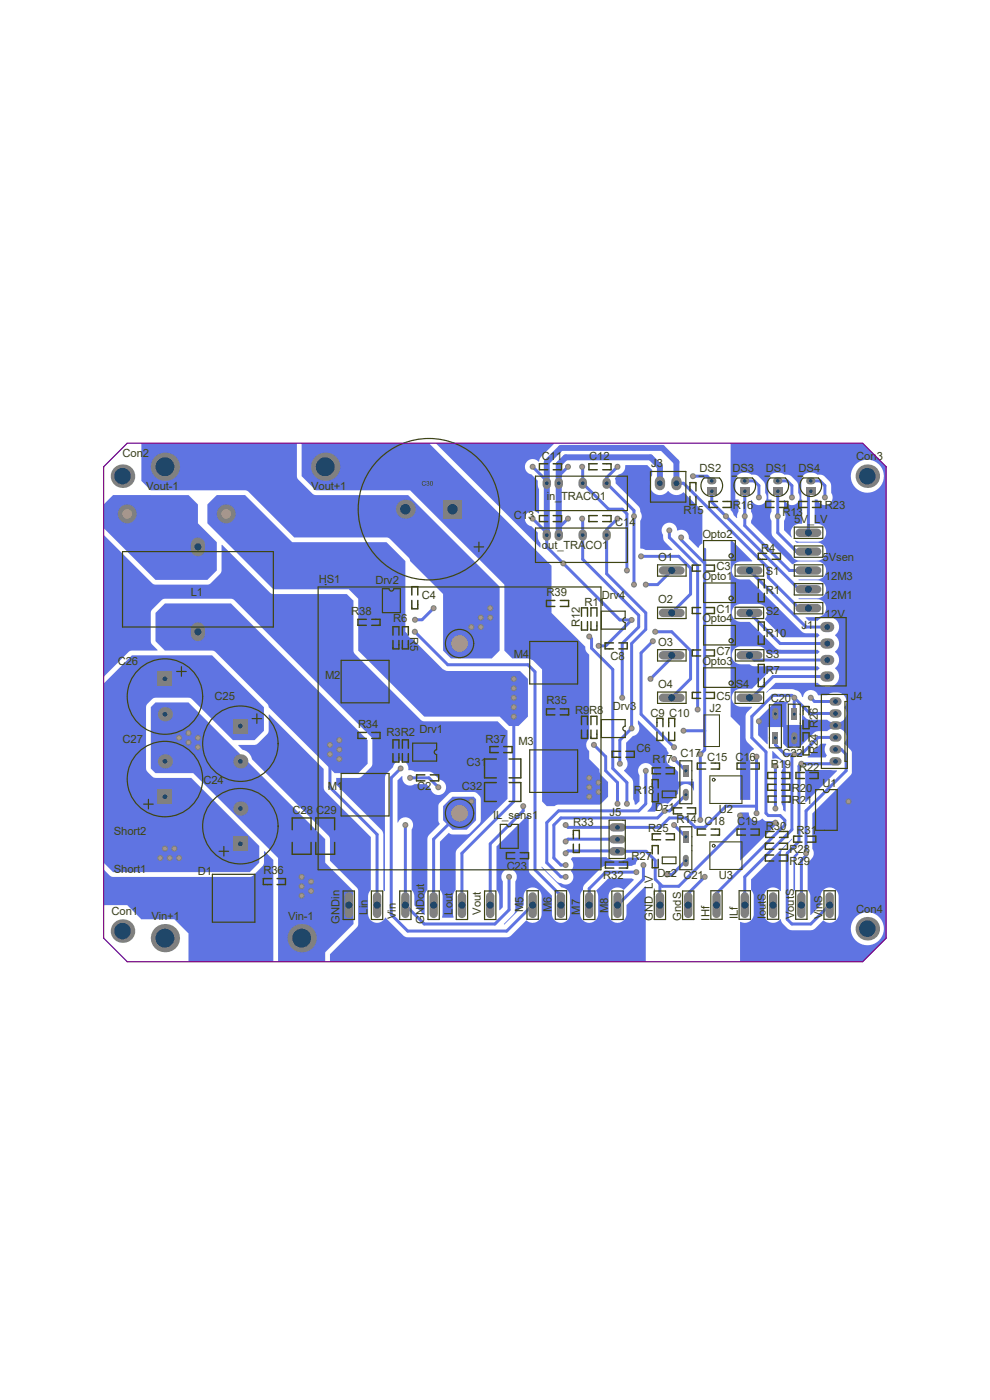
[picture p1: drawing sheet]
<svg xmlns="http://www.w3.org/2000/svg" width="210mm" height="297mm" viewBox="0 0 210 297" stroke-linecap="round" stroke-linejoin="round" font-family="sans-serif">
<defs><g id="words">
<g font-size="2.4" fill="#3f4511">
<text x="26" y="97">Con2</text>
<text x="115" y="97.5">C11</text>
<text x="125" y="97.5">C12</text>
<text x="138.1" y="99.1">J3</text>
<text x="148.4" y="100.1">DS2</text>
<text x="155.4" y="100.1">DS3</text>
<text x="162.4" y="100.1">DS1</text>
<text x="169.4" y="100.1">DS4</text>
<text x="181.7" y="97.7">Con3</text>
<text x="31" y="104">Vout-1</text>
<text x="66" y="104">Vout+1</text>
<text x="116" y="106">in_TRACO1</text>
<text x="109" y="110">C13</text>
<text x="130.5" y="111.5">C14</text>
<text x="145" y="109">R15</text>
<text x="155.5" y="108">R16</text>
<text x="166" y="109.5">R13</text>
<text x="168.5" y="111">5V_LV</text>
<text x="175" y="108">R23</text>
<text x="115" y="116.5">out_TRACO1</text>
<text x="139.6" y="118.9">O1</text>
<text x="149" y="114">Opto2</text>
<text x="161.5" y="117">R4</text>
<text x="174.5" y="119">5Vsen</text>
<text x="67.6" y="123.7">HS1</text>
<text x="79.6" y="124">Drv2</text>
<text x="149" y="123">Opto1</text>
<text x="152" y="121">C3</text>
<text x="162.5" y="122">S1</text>
<text x="175" y="123">12M3</text>
<text x="40.5" y="126.5">L1</text>
<text x="74.5" y="130.5">R38</text>
<text x="83.4" y="132">R6</text>
<text x="89.5" y="127">C4</text>
<text x="116" y="126.4">R39</text>
<text x="124" y="128.5">R11</text>
<text x="127.7" y="127.1">Drv4</text>
<text x="139.6" y="127.9">O2</text>
<text x="152" y="130">C1</text>
<text x="162.5" y="126">R1</text>
<text x="162.5" y="130.5">S2</text>
<text x="175" y="127">12M1</text>
<text x="175" y="131">12V</text>
<text x="87" y="135" transform="rotate(90 87 135)">R5</text>
<text x="123" y="133" transform="rotate(-90 123 133)">R12</text>
<text x="139.6" y="136.9">O3</text>
<text x="149" y="132">Opto4</text>
<text x="162.5" y="135">R10</text>
<text x="170" y="133.5">J1</text>
<text x="25" y="141">C26</text>
<text x="109" y="139.5">M4</text>
<text x="129.5" y="140">C8</text>
<text x="149" y="141.1">Opto3</text>
<text x="152" y="139">C7</text>
<text x="162.5" y="143">R7</text>
<text x="162.5" y="139.5">S3</text>
<text x="45.5" y="148.5">C25</text>
<text x="69" y="144">M2</text>
<text x="116" y="149.4">R35</text>
<text x="139.6" y="145.9">O4</text>
<text x="152" y="148.5">C5</text>
<text x="156.1" y="145.9">S4</text>
<text x="163.5" y="149">C20</text>
<text x="180.5" y="148.5">J4</text>
<text x="75.9" y="154.4">R34</text>
<text x="122" y="151.5">R9</text>
<text x="125" y="151.5">R8</text>
<text x="130" y="150.5">Drv3</text>
<text x="138" y="152">C9 C10</text>
<text x="150.5" y="151">J2</text>
<text x="26" y="157.5">C27</text>
<text x="82" y="156">R3R2 Drv1</text>
<text x="103" y="157.5">R37</text>
<text x="110" y="158">M3</text>
<text x="135" y="159.5">C6</text>
<text x="138.4" y="161.9">R17</text>
<text x="144.4" y="160.5">C17</text>
<text x="150" y="161.5">C15</text>
<text x="156" y="161.5">C16</text>
<text x="166" y="160.5">C22</text>
<text x="173.5" y="160" transform="rotate(-90 173.5 160)">R24 R26</text>
<text x="43.1" y="166.4">C24</text>
<text x="69.5" y="167.5">M1</text>
<text x="88.5" y="167.5">C2</text>
<text x="98" y="167.5">C32</text>
<text x="99" y="162.5">C31</text>
<text x="163.5" y="163">R19</text>
<text x="169.5" y="163.5">R22</text>
<text x="174.5" y="167">U1</text>
<text x="62.1" y="172.6">C28 C29</text>
<text x="104.6" y="173.7">IL_sens1</text>
<text x="129.3" y="173.1">J5</text>
<text x="134.5" y="168.5">R18</text>
<text x="139" y="172">Dz1</text>
<text x="152.5" y="172.5">U2</text>
<text x="168" y="168">R20</text>
<text x="168" y="170.5">R21</text>
<text x="24.1" y="177.2">Short2</text>
<text x="121.6" y="175.2">R33</text>
<text x="137.5" y="176.5">R25</text>
<text x="143.5" y="174.5">R14 C18</text>
<text x="156.4" y="174.9">C19</text>
<text x="162.5" y="176">R30</text>
<text x="169" y="177">R31</text>
<text x="24.1" y="185.2">Short1</text>
<text x="42" y="185.5">D1</text>
<text x="55.9" y="185.4">R36</text>
<text x="107.5" y="184.5">C23</text>
<text x="134" y="182.5">R27</text>
<text x="167.5" y="183.5">R29</text>
<text x="167.5" y="181">R28</text>
<text x="128" y="186.5">R32</text>
<text x="139.5" y="186">Dz2 C21</text>
<text x="152.5" y="186.5">U3</text>
<text x="23.7" y="194.2">Con1</text>
<text x="32.1" y="195.2">Vin+1</text>
<text x="61.1" y="195.2">Vin-1</text>
<text x="72" y="196" transform="rotate(-90 72 196)">GNDin</text>
<text x="78" y="194" transform="rotate(-90 78 194)">Lin</text>
<text x="84" y="195" transform="rotate(-90 84 195)">Vin</text>
<text x="90" y="196" transform="rotate(-90 90 196)">GNDout</text>
<text x="96" y="194" transform="rotate(-90 96 194)">Lout</text>
<text x="102" y="194" transform="rotate(-90 102 194)">Vout</text>
<text x="111" y="193.5" transform="rotate(-90 111 193.5)">M5</text>
<text x="117" y="193.5" transform="rotate(-90 117 193.5)">M6</text>
<text x="123" y="194" transform="rotate(-90 123 194)">M7</text>
<text x="129" y="193.8" transform="rotate(-90 129 193.8)">M8</text>
<text x="138.5" y="195.3" transform="rotate(-90 138.5 195.3)">GND_LV</text>
<text x="144.5" y="195.3" transform="rotate(-90 144.5 195.3)">GndS</text>
<text x="150.5" y="195.3" transform="rotate(-90 150.5 195.3)">IHf</text>
<text x="156.5" y="195" transform="rotate(-90 156.5 195)">ILf</text>
<text x="162.5" y="195" transform="rotate(-90 162.5 195)">IoutS</text>
<text x="168.5" y="195" transform="rotate(-90 168.5 195)">VoutS</text>
<text x="174.5" y="195" transform="rotate(-90 174.5 195)">VinS</text>
<text x="181.7" y="193.7">Con4</text>
</g>
</g></defs>
<g fill="#5f74e2">
<path d="M174.1 157.8h1.1a2.29 2.29 0 0 0 .2 2.5l-.3 .4h-3.7l-.1-.1z" fill-rule="evenodd"/>
<path d="M163.8 159.4l.1-.1 1.9 1.9 .9 .2v10.8h-.2l-.4-.3v-.7l-.3-.6v-7.1a1.63 1.63 0 0 0 0-2 1.63 1.63 0 0 0-1.8-.5l-.2-.1z" fill-rule="evenodd"/>
<path d="M168.3 181.6l1-1 .1 .7a1.6 1.6 0 0 0-.7 1.2v6.3l-.3 .3-.1-.1z" fill-rule="evenodd"/>
<path d="M96 169h4.5l.5 .5v4.5l-2 2h-3l-2-2v-3z" fill-rule="evenodd"/>
<path d="M157 172.4h1.8a1.77 1.77 0 0 0 1 1.6 1.77 1.77 0 0 0 2-.3l.8 .6 2.3 .1 .2 .1-8 8h-.1z" fill-rule="evenodd"/>
<path d="M135.3 152.9h.1l6 5.9 .5 .9a1.72 1.72 0 0 0 .8 2.9l1.2 1.2v2h3.3v1.9h-.1a1.66 1.66 0 0 0-2-1.3 1.66 1.66 0 0 0-1.2 2l-2.2 2.1a1.63 1.63 0 0 0-2.3 1.3l-.5 .4h-1.5l-.1-.1a1.97 1.97 0 0 0 1-1.6v-6a1.64 1.64 0 0 0-1.3-2.6 1.64 1.64 0 0 0-1.3 2.6v5.5l-.8 .7h-.2l-.4-1.1v-3.9l-.4-.6-1.5-1.6a1.83 1.83 0 0 0 .4-2.4v-3.5l1.5-1.5a1.63 1.63 0 0 0 1-2.5z" fill-rule="evenodd"/>
<path d="M132.7 98.7h4.6l1.1 1v1.1a2.67 2.67 0 0 0 1.2 4.2 2.45 2.45 0 0 0 2.2-.8 2.12 2.12 0 0 0 3.2 .2l4 4v6.9l-.4 .3-.5 .6-2-1.9a1.63 1.63 0 0 0-.6-1.6 1.63 1.63 0 0 0-1.8-.1 1.79 1.79 0 0 0-2.3-1.6 1.64 1.64 0 0 0-.7 2.5l.1 1.2 1.9 1.9-.1 .1h-5.6l-1.1-.3-.1-5.9a1.61 1.61 0 0 0 0-1.9v-.6l-.4-.6-4.8-4.8-.2-1.1 .9-.9a1.63 1.63 0 0 0 1.3-1.8z" fill-rule="evenodd"/>
<path d="M92.6 94h24.9l.1 .1-2.8 2.8-.6 1.1a1.64 1.64 0 0 0-2.6 .2 1.64 1.64 0 0 0 1.1 2.4l1.4 1.4v1.2l.3 .6v5.1l-.2 .1a1.64 1.64 0 0 0-2.6 .2 1.64 1.64 0 0 0 1.1 2.4l1.4 1.4 .1 1.6a1.55 1.55 0 0 1 .5 1.5l-.1 .1-22.1-22.1z" fill-rule="evenodd"/>
<path d="M170.8 163.4h5.5h1.2l.1 .2-6.7 6.6h-.1z" fill-rule="evenodd"/>
<path d="M30 94h33v7.3l.3 .4 3.2 3.2 .5 .1h19.6l19.4 19.4v13.6l-1.7 1.7h-8.6l-1.7-1.7v-12l-7-7-.3-.7-4.2-4.1-.5-.2h-19.6l-9.7-9.7-.5-.2-20.2-.1-2-2z" fill-rule="evenodd"/>
<path d="M64 94h27l26 26v10l7.2 7.2 .1 1 .7 .7v17.8a1.63 1.63 0 0 0 0 2.6v1.7l2.2 2.2 .1 1 1.7 1.7v3.1l-1.7 1.7h-8.8l-.9 .3h-1.6l-1-1v-28l-2-2-1-.3h-3.3l-1.7-1.7v-14l-20-20h-20l-3-3z" fill-rule="evenodd"/>
<path d="M46 105h6l10 10h20l4 4v15l.6 .9 .5 .5 .5 .2 6.4 6.4 .6 .3 15.7 .1 1.7 1.6v8l-2 2h-2l-2-2h-16l-14-14v-11l-2-2h-16l-14-14v-4z" fill-rule="evenodd"/>
<path d="M33 130l2-2h14l29 29v5l-2 2h-5l-14-14-.3-.7-11.2-11.1-.5-.2h-10l-2-2z" fill-rule="evenodd"/>
<path d="M50.6 158h3.4l.7-.3 2-2 .3-.4v-3.7h.1l11.6 11.5v3.9l.1 .7 9.9 9.9v11.2l-.6 1v4.1a1.96 1.96 0 0 0 1.5 1.8 1.96 1.96 0 0 0 2.2-1l3.8 3.8 .9 .4 21.3-.1 .6-.3 3.3-3.3a1.91 1.91 0 0 0 2 .4 1.91 1.91 0 0 0 1.2-1.7v-3.7a1.91 1.91 0 0 0-1.9-1.9 1.91 1.91 0 0 0-1.9 1.9v1.9l-4.2 4v-.1l2-2 .4-.6v-6.4a1.64 1.64 0 0 0-1.3-2.6 1.64 1.64 0 0 0-1.3 2.6v5.5l-.7 .6h-.1v-3.3l-.6-1v-9.2l6.7-6.8 .2 .1v12l.4 .6 4.5 4.5v3.9a1.91 1.91 0 0 0 1.9 1.9 1.91 1.91 0 0 0 1.9-1.9v-3.7a1.89 1.89 0 0 0-1.8-1.9l-4.3-4.4h.2l3.1 3.1 .5 .3a2.79 2.79 0 0 0 2.3 .1 1.77 1.77 0 0 0 .2-2.7 1.78 1.78 0 0 0 0-2.5l.3-.3h7.3l.4 .3a3.8 3.8 0 0 0 2.7 .3l.8-.1 .6-.5h2.5l.1 .2-.7 .5-.2 .8-.9 .3h-5.5l-.7 .2-3.7 3.7-.4 .6a1.35 1.35 0 0 1-.5 1.2l-.1 .8v3.7a1.91 1.91 0 0 0 1.9 1.9 1.91 1.91 0 0 0 1.9-1.9v-3.7l-.1-.8-.4-.4 2.6-2.6h5l.4 .2 .1 .1-2.2 2.1a1.91 1.91 0 0 0-2-.4 1.91 1.91 0 0 0-1.2 1.8v3.7a1.91 1.91 0 0 0 1.9 1.9 1.91 1.91 0 0 0 1.9-1.9v-1.9l4-4 .1 .1v15.9h-67v-1.6l5.7-5.7 .3-.4v-7.5l-.3-.5-5.7-5.7v-4.6l-.3-.7-16.2-16.2a2.5 2.5 0 0 0-2.1-2l-.9-.9z" fill-rule="evenodd"/>
<path d="M33 149h7l29 29v5l6 6v7l-6 6v2h-10v-22l-18-18h-8l-1-1v-13z" fill-rule="evenodd"/>
<path d="M22 107l2-2h16l2 2v4l4 4v6l-2 2h-11l-11-11z" fill-rule="evenodd"/>
<path d="M28 139h17l11 11v5l-2 2h-4.6l-8.7-8.7-.4-.2h-7.6l-1.4 1.2-.3 .7v13l.1 .5 1.2 1.2 .4 .3h7.9l14.4 14.5v3.5l-2 2h-29l-2-2v-38z" fill-rule="evenodd"/>
<path d="M155 114.6l.1-.1 4.5 4.5-.1 .1h-2.4a1.91 1.91 0 0 0-1.9 1.9 1.91 1.91 0 0 0 1.9 1.9h1.9l11.3 11.3 .7 .2h2.5l.3 .4-.3 .4h-7.5l-3.8-3.8a1.91 1.91 0 0 0 .4-2.1 1.91 1.91 0 0 0-1.8-1.2h-3.7a1.91 1.91 0 0 0-1.9 1.9 1.91 1.91 0 0 0 1.9 1.9h1.9l5.6 5.6 .6 .3 8.3 .1 .3 .3-.3 .5h-10.8a1.9 1.9 0 0 0-1.9-1.6h-3.7a1.91 1.91 0 0 0-1.9 1.9 1.91 1.91 0 0 0 1.9 1.9h1.9l1 .5h13.5l.3 .3-.3 .5h-9.8l-.6 .4-3.6 3.5h-2.4a1.91 1.91 0 0 0-1.9 1.9 1.91 1.91 0 0 0 1.9 1.9h2.4v.2a2.48 2.48 0 0 0-1.3 1.9v4.9l.4 .6 1.4 1.4a1.78 1.78 0 0 0-.8 2.6v8.2h-2.2v-15.7l-2-2z" fill-rule="evenodd"/>
<path d="M22 184.6h.1l1.4 1.3 .5 .1h29l.7-.3 2.2-2.2 .1-.5v-2.4h.1l1.9 1.8v21.6h-18v-6l-3-3h-7l-3-3h-5z" fill-rule="evenodd"/>
<path d="M155 94h28l5 5v100l-5 5h-26v-8.4a2.02 2.02 0 0 0 2.9-1.7v-3.7l-.1-.8-.5-.6v-2.2l8.7-8.7 .1 .1-2 2.1-.4 .6v8.3l-.2 .1a1.9 1.9 0 0 0-2.1-.7 1.9 1.9 0 0 0-1.3 1.8v4a2 2 0 0 0 1.5 1.6 2 2 0 0 0 2-.8l.1 .4a4.3 4.3 0 0 0 1.6 1.8l.7 .2 4.3-.1 .6-.3 1.8-1.8a1.91 1.91 0 0 0 2 .4 1.91 1.91 0 0 0 1.2-1.7v-4.1a1.91 1.91 0 0 0-2.1-1.5 1.91 1.91 0 0 0-1.7 1.9v1.9l-2.1 2h-.1v-4.3l-.6-1v-5.7l.6-.6a1.77 1.77 0 0 0 .4-2.4v-7.5l8.3-8.4 .2-.7v-3.5a2.55 2.55 0 0 0-1.4-2l-.3-.3a1.9 1.9 0 0 0 .3-2 1.9 1.9 0 0 0-1.8-1.2 2.32 2.32 0 0 0-2.1 .6h-1.9l-.7 .2-3.5 3.4-.9-.3-1.5 .3-.9-.9v-3.5h-3.2v3.5l-.2 .1-1.9-1.9v-3.5l3.7-3.6h2.6l.1 .1v.3h-.3v4.5h3.2v-2.1h.1l1.3 .9 4 .1a2.64 2.64 0 0 0 3.9-.6l.1-1.1-.4-.9a1.9 1.9 0 0 0 .3-2.1 1.9 1.9 0 0 0-1.8-1.1 2.32 2.32 0 0 0-2.1 .6l-2-.1a1.64 1.64 0 0 0-1.7-1 1.64 1.64 0 0 0-1.4 1.5l-.3-.1a2.22 2.22 0 0 0-2.1-1.6h-4l-.7 .2-.6 .5h-.2l2-2h9l.1 .1a2.68 2.68 0 0 0 4.4-1.1 2.44 2.44 0 0 0-.9-2.2 2.22 2.22 0 0 0 0-3.5 2.22 2.22 0 0 0 0-3.5 2.1 2.1 0 0 0 .8-2.3 2.1 2.1 0 0 0-2-1.5 2.43 2.43 0 0 0-2.4 .8h-2l-.6-.6v-.2h2.4a1.91 1.91 0 0 0 2-1.9 1.91 1.91 0 0 0-2-1.9l-3.9-.1v-.1h3.9a1.91 1.91 0 0 0 2-1.9 1.91 1.91 0 0 0-2-1.9l-3.9-.1v-.1h3.9a1.91 1.91 0 0 0 2-1.9 1.91 1.91 0 0 0-2-1.9l-4 .1-1.3 .5-8.7-8.7 .3-1.5-.3-.9v-2.5l.2 .1a1.64 1.64 0 0 0 2.3 .8 1.64 1.64 0 0 0 .5-2.4v-1.9a4.3 4.3 0 0 0-1.6-1.8l-.4-.2a2.25 2.25 0 0 1-1.7-.4 1.95 1.95 0 0 0-2.6 2.2v3.5h.7v2.6l-.4 1.3-.7-.6-.2-.7-.4-.4zM180.5 101a3.5 3.5 0 0 0 7 0 3.5 3.5 0 0 0-7 0zM163.5 100.8l-.4 .6-.1 .6v4h.7v2.6a1.61 1.61 0 0 0 0 1.9v2.5l.1 .7 4.5 4.7 1 .5h4a1.91 1.91 0 0 0 2-1.9 1.91 1.91 0 0 0-2-1.9l-4.2 .1-.5-.4 .1-.1 .9 .2h3.7a1.94 1.94 0 0 0 1.9-2.2 1.94 1.94 0 0 0-2.4-1.6v-5.1h.6a1.64 1.64 0 0 0 2.3 1 1.64 1.64 0 0 0 .6-2.4 3.2 3.2 0 0 0-2.3-3.9h-.6a2.04 2.04 0 0 0-2.3-.3 2.04 2.04 0 0 0-1.1 2.1l.2 8.6a1.96 1.96 0 0 0-2 .7 1.96 1.96 0 0 0-.2 2.2h-.1l-1.6-1.5v-2a1.61 1.61 0 0 0 0-1.9v-2.5h.1a1.64 1.64 0 0 0 2.4 .9 1.64 1.64 0 0 0 .5-2.4 3.2 3.2 0 0 0-2.3-3.9h-.6a2.39 2.39 0 0 0-2.9 .1zM180.5 197a3.5 3.5 0 0 0 7 0 3.5 3.5 0 0 0-7 0z" fill-rule="evenodd"/>
<path d="M22 113.6h.1l10.2 10.1 .4 .3h11.3l.5-.1 2.2-2.2 .3-.4v-5.7h.1l10.2 10.1 .4 .3h15.9l1.4 1.4v10.6l.1 .5 14.2 14.2 .7 .3h15.6l2.1 2v14.5l-10.9 10.9-.1 .6v7.8l-.5 .6-.1 .8v3.7l.1 .7-.1 .1h-2.3l.1-4.5-.1-.8-.5-.6v-10.2l1.9-1.9 .8 .3h3l.5-.1 2.2-2.2 .3-.7v-4.5a1.88 1.88 0 0 0-1.5-1.5l-4.8 .1-.4 .2-2 2-.3 .5v3.2l.3 .9-2.2 2.2-.4 .9v10.8l-.6 1v4.3h-.1l-2.1-2v-2.3l-.6-1v-12.8a1.64 1.64 0 0 0-.5-2.4 1.64 1.64 0 0 0-2.4 .9h-.1v-8.9l1-.9a1.71 1.71 0 0 0 .8 1.7 1.71 1.71 0 0 0 1.9 0h2.4l1 .9a1.64 1.64 0 0 0 2.8 .9 1.64 1.64 0 0 0-.9-2.8l-1.4-1.3-.6-.4h-3.3l-.7-.3h-.6a1.68 1.68 0 0 0-1.4-2 1.68 1.68 0 0 0-1.9 1.4l-1.6 1.6-.1 .6v24l-.2 .1-.2-.3v-11.8l-.2-.6-9.8-9.9v-1.5h5l.4-.3 2.2-2.2 .1-.5v-5l-.1-.5-29.4-29.3-.5-.2h-14l-.5 .2-2.2 2.1-.3 .7v6.3l1.4 1.6v.1h-5.4l-.5 .2-5.4 5.3-.1-.1z" fill-rule="evenodd"/>
</g>
<g fill="none" stroke="#5f74e2" stroke-width=".64">
<path d="M128.7 101.3v1.2M128.7 112.3v1.2M143.5 102.5v.5M125 135l.5 .5v2M159 121h.5l-.5 .5M131.5 157v5M159 148h.5M128.5 160.5v3M131 166v4.5M133 166v4.5M170 162l-.5 .5M119 190v2"/>
<path d="M136.5 183.5v3M139 182.5v4"/>
</g>
<path d="M118.5 101v1.5M118.5 112v1.5" fill="none" stroke="#5f74e2" stroke-width="1.3"/>
<circle cx="145.5" cy="177.5" r=".32" fill="#5f74e2"/>
<g fill="none" stroke="#5f74e2" stroke-width=".64">
<path d="M123.5 99l.1 .1M128.7 113.5v8.2M133 109v12M134.5 108.3v15.7M149.5 116.5v42.6M151 104.2v2.3M158 104.2v7.3M161 103v2.5M165 104.2v8.8M167 102l1 1v2.5M172 104.2l-.5 .5v8.3M88 131.5h1.5"/>
<path d="M131.5 131.5h2.5M135.5 130.5v2.5M137 130v3.5M142.5 139v.5M159 139l1 1M163 120.5v2M109 152v18M159.5 152v4.5M70 160v7M80 177v15M86 175v17M92 178v14"/>
<path d="M104 179v13M111 171v1M120.5 178l-.5 .5M137 163.5v7M141 172h1.1M157 173v2M168 160.5v15.5M169.5 162.5v16M171 172v9.5M179.5 160v3.5M98 181v11M108 186v7"/>
<path d="M120.5 180.5l-.5 .5M125 188.5v3.5M152 189.5v2.5M158 186v6M167 181v14l1 1M170 182.5v9.5"/>
</g>
<path d="M118.5 98.5v2.5M143.5 98v4.5M118.5 102.5v9.5" fill="none" stroke="#5f74e2" stroke-width="1.3"/>
<circle cx="138" cy="144" r=".32" fill="#5f74e2"/>
<g fill="none" stroke="#5f74e2" stroke-width=".64">
<path d="M113 99l3 3M120.5 99l-2 2M123.6 99.1v3.4l5.5 5.5h2.9l1 1M131 99l-2.3 2.3M113 110l3 3M116 113.5v2.5l15.5 15.5M120.5 110l-2 2M123.5 110l.1 .1v8.5l11.9 11.9M128.7 102.5l5.8 5.8M131 110l-2.3 2.3M136 118h8l2.5 2.5v5.5l-4 4M142 112.5v1.5l6 6v30.5"/>
<path d="M143.5 102.5h1.5l18 18M144.5 114v.5l5 5M147 101h3l1 1M151 106.5l18.5 18.5h2M158 102h2l1 1M158 111.5l9.5 9.5h4M165 113l4 4h2.5M165 102h2M172 102h2l1 1v2.5M88 134l7 7h17l1.5 1.5v42l5.5 5.5M92 129l-2.5 2.5M125.5 137.5l4.5 4.5v21l3 3"/>
<path d="M128.7 121.7l8.3 8.3M134 131.5l-5.5 5.5h-1.5M135.5 133l-3.5 3.5v11.5M137 133.5l-3 3v18l-2.5 2.5M138.5 136l-2.5 2.5v13l7 7M139 134h3.5l4 4v6l-4 4M142.5 121l-3 3h-2.5M142.5 139.5l-4.5 4.5M159 130l6.5 6.5h10M159 121l12 12h4.5M163 122.5l6.5 6.5h2M126 158l2.5 2.5"/>
<path d="M145 155h4.5M149.5 159.1l-.9 .9v14M159.5 156.5l3 3v13l.5 .5h2.5l1 1v1l-14.5 14.5M160 140h15.5M161 153h1.9l1.6-1.6v.6l4 4v.6l2.7-2.7h8.7l1.1 1.2v13.9l-1 1M168.5 148v3.5M172 148l.8 .8h4.4M175.5 143.5h-11.5l-4.5 4.5M177.2 156.4h-3.6l-3.6 3.6h-3.5l-2-2v-1.5M177.2 151.4h-5.4l-3.8-3.9h-4l-4.5 4.5M177.2 159h1.3l1 1M70 167l10 10"/>
<path d="M85 163l-2 2v29l3.5 3.5h21l5.5-5.5M87 165h4l2 2M97.5 172.5l-5.5 5.5M109 170l-11 11M111 172l-7 7M120.5 178h10.5M128.5 163.5l2.5 2.5M137 170.5l-1.5 1.5h-17l-2.5 2.5v8.5l3 3h1M141 172l-1.5 1.5h-20.5l-1.5 1.5v7l1.5 1.5h1M143 175l2.5 2.5M143 161l2.5 2.5M145.5 168.6l-3.4 3.4"/>
<path d="M157 175l-13 13h-3.5l-1.5-1.5M157 173l1.5 1.5h6M160.5 171h-6.5l-4.5 4.5h-2l-2-2h-3.5l-2 2h-19.5l-.5-.5M160.5 160.5v12M164.5 162.5v9M168 176l-10 10M168.5 160l-.5 .5M169.5 178.5l-2.5 2.5M177.2 161.5l-.5 .5h-6.7M179.5 163.5l-8.5 8.5M86 192l4 4h15l3-3M120.5 180.5h10.4"/>
<path d="M131 180.6h6.1l1.9 1.9M135 185h-6.5l-3.5 3.5M136.5 186.5l-5.5 5.5M140 187.5v4.5M145.5 182.6l-2.9 2.9h-1.1M149.5 186l-3.5 3.5v2.5M171 181.5l-1 1M176 192l-4 4h-4"/>
</g>
<path d="M118.5 98.5l1.5-1.5h18l2 2v3.5M143.5 98l-3-3h-21.5l-3 3v15" fill="none" stroke="#5f74e2" stroke-width="1.3"/>
<g fill="#a6968d">
<circle cx="97.5" cy="172.5" r="1.75"/>
<circle cx="97.5" cy="136.5" r="1.75"/>
</g>
<circle cx="141.5" cy="185.5" r=".64" fill="#808080"/>
<circle cx="141.5" cy="185.5" r=".36" fill="#a6968d"/>
<circle cx="149.5" cy="186" r=".64" fill="#808080"/>
<circle cx="149.5" cy="186" r=".36" fill="#a6968d"/>
<circle cx="135" cy="185" r=".64" fill="#808080"/>
<circle cx="135" cy="185" r=".36" fill="#a6968d"/>
<circle cx="136.5" cy="183.5" r=".64" fill="#808080"/>
<circle cx="136.5" cy="183.5" r=".36" fill="#a6968d"/>
<circle cx="160.5" cy="172.5" r=".64" fill="#808080"/>
<circle cx="160.5" cy="172.5" r=".36" fill="#a6968d"/>
<circle cx="164.5" cy="171.5" r=".64" fill="#808080"/>
<circle cx="164.5" cy="171.5" r=".36" fill="#a6968d"/>
<circle cx="131" cy="170.5" r=".64" fill="#808080"/>
<circle cx="131" cy="170.5" r=".36" fill="#a6968d"/>
<circle cx="133" cy="170.5" r=".64" fill="#808080"/>
<circle cx="133" cy="170.5" r=".36" fill="#a6968d"/>
<circle cx="131.5" cy="162" r=".64" fill="#808080"/>
<circle cx="131.5" cy="162" r=".36" fill="#a6968d"/>
<circle cx="171" cy="181" r=".64" fill="#808080"/>
<circle cx="171" cy="181" r=".36" fill="#a6968d"/>
<circle cx="180" cy="170" r=".64" fill="#808080"/>
<circle cx="180" cy="170" r=".36" fill="#a6968d"/>
<circle cx="164.5" cy="162.5" r=".64" fill="#808080"/>
<circle cx="164.5" cy="162.5" r=".36" fill="#a6968d"/>
<circle cx="145" cy="155" r=".64" fill="#808080"/>
<circle cx="145" cy="155" r=".36" fill="#a6968d"/>
<circle cx="143" cy="158.5" r=".64" fill="#808080"/>
<circle cx="143" cy="158.5" r=".36" fill="#a6968d"/>
<circle cx="138.5" cy="136" r=".64" fill="#808080"/>
<circle cx="138.5" cy="136" r=".36" fill="#a6968d"/>
<circle cx="148" cy="150.5" r=".64" fill="#808080"/>
<circle cx="148" cy="150.5" r=".36" fill="#a6968d"/>
<circle cx="170" cy="162" r=".64" fill="#808080"/>
<circle cx="170" cy="162" r=".36" fill="#a6968d"/>
<circle cx="132" cy="148" r=".64" fill="#808080"/>
<circle cx="132" cy="148" r=".36" fill="#a6968d"/>
<circle cx="138" cy="144" r=".64" fill="#808080"/>
<circle cx="138" cy="144" r=".36" fill="#a6968d"/>
<circle cx="172" cy="148" r=".64" fill="#808080"/>
<circle cx="172" cy="148" r=".36" fill="#a6968d"/>
<circle cx="165" cy="109.5" r=".64" fill="#808080"/>
<circle cx="165" cy="109.5" r=".36" fill="#a6968d"/>
<circle cx="134.5" cy="109.5" r=".64" fill="#808080"/>
<circle cx="134.5" cy="109.5" r=".36" fill="#a6968d"/>
<circle cx="158" cy="109.5" r=".64" fill="#808080"/>
<circle cx="158" cy="109.5" r=".36" fill="#a6968d"/>
<circle cx="154" cy="109.5" r=".64" fill="#808080"/>
<circle cx="154" cy="109.5" r=".36" fill="#a6968d"/>
<circle cx="131" cy="110" r=".64" fill="#808080"/>
<circle cx="131" cy="110" r=".36" fill="#a6968d"/>
<circle cx="136" cy="118" r=".64" fill="#808080"/>
<circle cx="136" cy="118" r=".36" fill="#a6968d"/>
<circle cx="137" cy="124" r=".64" fill="#808080"/>
<circle cx="137" cy="124" r=".36" fill="#a6968d"/>
<circle cx="134.5" cy="124" r=".64" fill="#808080"/>
<circle cx="134.5" cy="124" r=".36" fill="#a6968d"/>
<circle cx="134" cy="131.5" r=".64" fill="#808080"/>
<circle cx="134" cy="131.5" r=".36" fill="#a6968d"/>
<circle cx="139" cy="134" r=".64" fill="#808080"/>
<circle cx="139" cy="134" r=".36" fill="#a6968d"/>
<circle cx="161" cy="153" r=".64" fill="#808080"/>
<circle cx="161" cy="153" r=".36" fill="#a6968d"/>
<circle cx="144.5" cy="114" r=".64" fill="#808080"/>
<circle cx="144.5" cy="114" r=".36" fill="#a6968d"/>
<circle cx="160.5" cy="160.5" r=".64" fill="#808080"/>
<circle cx="160.5" cy="160.5" r=".36" fill="#a6968d"/>
<circle cx="148.6" cy="160" r=".64" fill="#808080"/>
<circle cx="148.6" cy="160" r=".36" fill="#a6968d"/>
<circle cx="148.6" cy="174" r=".64" fill="#808080"/>
<circle cx="148.6" cy="174" r=".36" fill="#a6968d"/>
<circle cx="142" cy="112.5" r=".64" fill="#808080"/>
<circle cx="142" cy="112.5" r=".36" fill="#a6968d"/>
<circle cx="147" cy="101" r=".64" fill="#808080"/>
<circle cx="147" cy="101" r=".36" fill="#a6968d"/>
<circle cx="111" cy="171" r=".64" fill="#808080"/>
<circle cx="111" cy="171" r=".36" fill="#a6968d"/>
<circle cx="126" cy="158" r=".64" fill="#808080"/>
<circle cx="126" cy="158" r=".36" fill="#a6968d"/>
<circle cx="125" cy="165" r=".64" fill="#808080"/>
<circle cx="125" cy="165" r=".36" fill="#a6968d"/>
<circle cx="127" cy="166" r=".64" fill="#808080"/>
<circle cx="127" cy="166" r=".36" fill="#a6968d"/>
<circle cx="127" cy="168" r=".64" fill="#808080"/>
<circle cx="127" cy="168" r=".36" fill="#a6968d"/>
<circle cx="125" cy="169" r=".64" fill="#808080"/>
<circle cx="125" cy="169" r=".36" fill="#a6968d"/>
<circle cx="125" cy="167" r=".64" fill="#808080"/>
<circle cx="125" cy="167" r=".36" fill="#a6968d"/>
<circle cx="108" cy="186" r=".64" fill="#808080"/>
<circle cx="108" cy="186" r=".36" fill="#a6968d"/>
<circle cx="120" cy="186" r=".64" fill="#808080"/>
<circle cx="120" cy="186" r=".36" fill="#a6968d"/>
<circle cx="137" cy="163.5" r=".64" fill="#808080"/>
<circle cx="137" cy="163.5" r=".36" fill="#a6968d"/>
<circle cx="120" cy="183.5" r=".64" fill="#808080"/>
<circle cx="120" cy="183.5" r=".36" fill="#a6968d"/>
<circle cx="133" cy="121" r=".64" fill="#808080"/>
<circle cx="133" cy="121" r=".36" fill="#a6968d"/>
<circle cx="119.5" cy="119.5" r=".64" fill="#808080"/>
<circle cx="119.5" cy="119.5" r=".36" fill="#a6968d"/>
<circle cx="175" cy="105.5" r=".64" fill="#808080"/>
<circle cx="175" cy="105.5" r=".36" fill="#a6968d"/>
<circle cx="168" cy="105.5" r=".64" fill="#808080"/>
<circle cx="168" cy="105.5" r=".36" fill="#a6968d"/>
<circle cx="161" cy="105.5" r=".64" fill="#808080"/>
<circle cx="161" cy="105.5" r=".36" fill="#a6968d"/>
<circle cx="168.5" cy="148" r=".64" fill="#808080"/>
<circle cx="168.5" cy="148" r=".36" fill="#a6968d"/>
<circle cx="168.5" cy="160" r=".64" fill="#808080"/>
<circle cx="168.5" cy="160" r=".36" fill="#a6968d"/>
<circle cx="131" cy="99" r=".64" fill="#808080"/>
<circle cx="131" cy="99" r=".36" fill="#a6968d"/>
<circle cx="123.5" cy="99" r=".64" fill="#808080"/>
<circle cx="123.5" cy="99" r=".36" fill="#a6968d"/>
<circle cx="120.5" cy="99" r=".64" fill="#808080"/>
<circle cx="120.5" cy="99" r=".36" fill="#a6968d"/>
<circle cx="113" cy="99" r=".64" fill="#808080"/>
<circle cx="113" cy="99" r=".36" fill="#a6968d"/>
<circle cx="113" cy="110" r=".64" fill="#808080"/>
<circle cx="113" cy="110" r=".36" fill="#a6968d"/>
<circle cx="120.5" cy="110" r=".64" fill="#808080"/>
<circle cx="120.5" cy="110" r=".36" fill="#a6968d"/>
<circle cx="123.5" cy="110" r=".64" fill="#808080"/>
<circle cx="123.5" cy="110" r=".36" fill="#a6968d"/>
<circle cx="164.5" cy="174.5" r=".64" fill="#808080"/>
<circle cx="164.5" cy="174.5" r=".36" fill="#a6968d"/>
<circle cx="157" cy="173" r=".64" fill="#808080"/>
<circle cx="157" cy="173" r=".36" fill="#a6968d"/>
<circle cx="134" cy="154.5" r=".64" fill="#808080"/>
<circle cx="134" cy="154.5" r=".36" fill="#a6968d"/>
<circle cx="141" cy="172" r=".64" fill="#808080"/>
<circle cx="141" cy="172" r=".36" fill="#a6968d"/>
<circle cx="143" cy="175" r=".64" fill="#808080"/>
<circle cx="143" cy="175" r=".36" fill="#a6968d"/>
<circle cx="143" cy="161" r=".64" fill="#808080"/>
<circle cx="143" cy="161" r=".36" fill="#a6968d"/>
<circle cx="120" cy="181" r=".64" fill="#808080"/>
<circle cx="120" cy="181" r=".36" fill="#a6968d"/>
<circle cx="120" cy="178.5" r=".64" fill="#808080"/>
<circle cx="120" cy="178.5" r=".36" fill="#a6968d"/>
<circle cx="120" cy="175" r=".64" fill="#808080"/>
<circle cx="120" cy="175" r=".36" fill="#a6968d"/>
<circle cx="64" cy="190" r=".64" fill="#808080"/>
<circle cx="64" cy="190" r=".36" fill="#a6968d"/>
<circle cx="87" cy="165" r=".64" fill="#808080"/>
<circle cx="87" cy="165" r=".36" fill="#a6968d"/>
<circle cx="85" cy="163" r=".64" fill="#808080"/>
<circle cx="85" cy="163" r=".36" fill="#a6968d"/>
<circle cx="93" cy="167" r=".64" fill="#808080"/>
<circle cx="93" cy="167" r=".36" fill="#a6968d"/>
<circle cx="88" cy="131.5" r=".64" fill="#808080"/>
<circle cx="88" cy="131.5" r=".36" fill="#a6968d"/>
<circle cx="92" cy="129" r=".64" fill="#808080"/>
<circle cx="92" cy="129" r=".36" fill="#a6968d"/>
<circle cx="125" cy="135" r=".64" fill="#808080"/>
<circle cx="125" cy="135" r=".36" fill="#a6968d"/>
<circle cx="127" cy="137" r=".64" fill="#808080"/>
<circle cx="127" cy="137" r=".36" fill="#a6968d"/>
<circle cx="102" cy="131" r=".64" fill="#808080"/>
<circle cx="102" cy="131" r=".36" fill="#a6968d"/>
<circle cx="102" cy="133" r=".64" fill="#808080"/>
<circle cx="102" cy="133" r=".36" fill="#a6968d"/>
<circle cx="104" cy="129" r=".64" fill="#808080"/>
<circle cx="104" cy="129" r=".36" fill="#a6968d"/>
<circle cx="104" cy="131" r=".64" fill="#808080"/>
<circle cx="104" cy="131" r=".36" fill="#a6968d"/>
<circle cx="100" cy="133" r=".64" fill="#808080"/>
<circle cx="100" cy="133" r=".36" fill="#a6968d"/>
<circle cx="70" cy="160" r=".64" fill="#808080"/>
<circle cx="70" cy="160" r=".36" fill="#a6968d"/>
<circle cx="72" cy="161" r=".64" fill="#808080"/>
<circle cx="72" cy="161" r=".36" fill="#a6968d"/>
<circle cx="72" cy="159" r=".64" fill="#808080"/>
<circle cx="72" cy="159" r=".36" fill="#a6968d"/>
<circle cx="70" cy="158" r=".64" fill="#808080"/>
<circle cx="70" cy="158" r=".36" fill="#a6968d"/>
<circle cx="72" cy="157" r=".64" fill="#808080"/>
<circle cx="72" cy="157" r=".36" fill="#a6968d"/>
<circle cx="64" cy="188" r=".64" fill="#808080"/>
<circle cx="64" cy="188" r=".36" fill="#a6968d"/>
<circle cx="64" cy="186" r=".64" fill="#808080"/>
<circle cx="64" cy="186" r=".36" fill="#a6968d"/>
<circle cx="66" cy="187" r=".64" fill="#808080"/>
<circle cx="66" cy="187" r=".36" fill="#a6968d"/>
<circle cx="66" cy="189" r=".64" fill="#808080"/>
<circle cx="66" cy="189" r=".36" fill="#a6968d"/>
<circle cx="109" cy="152" r=".64" fill="#808080"/>
<circle cx="109" cy="152" r=".36" fill="#a6968d"/>
<circle cx="109" cy="144" r=".64" fill="#808080"/>
<circle cx="109" cy="144" r=".36" fill="#a6968d"/>
<circle cx="109" cy="146" r=".64" fill="#808080"/>
<circle cx="109" cy="146" r=".36" fill="#a6968d"/>
<circle cx="109" cy="150" r=".64" fill="#808080"/>
<circle cx="109" cy="150" r=".36" fill="#a6968d"/>
<circle cx="109" cy="148" r=".64" fill="#808080"/>
<circle cx="109" cy="148" r=".36" fill="#a6968d"/>
<circle cx="38" cy="182" r=".64" fill="#808080"/>
<circle cx="38" cy="182" r=".36" fill="#a6968d"/>
<circle cx="36" cy="182" r=".64" fill="#808080"/>
<circle cx="36" cy="182" r=".36" fill="#a6968d"/>
<circle cx="34" cy="182" r=".64" fill="#808080"/>
<circle cx="34" cy="182" r=".36" fill="#a6968d"/>
<circle cx="35" cy="180" r=".64" fill="#808080"/>
<circle cx="35" cy="180" r=".36" fill="#a6968d"/>
<circle cx="37" cy="180" r=".64" fill="#808080"/>
<circle cx="37" cy="180" r=".36" fill="#a6968d"/>
<circle cx="48" cy="109" r="2" fill="#808080"/>
<circle cx="48" cy="109" r="1" fill="#a6968d"/>
<circle cx="27" cy="109" r="2" fill="#808080"/>
<circle cx="27" cy="109" r="1" fill="#a6968d"/>
<circle cx="88" cy="134" r=".64" fill="#808080"/>
<circle cx="88" cy="134" r=".36" fill="#a6968d"/>
<circle cx="86" cy="175" r=".64" fill="#808080"/>
<circle cx="86" cy="175" r=".36" fill="#a6968d"/>
<circle cx="38" cy="156.5" r=".64" fill="#808080"/>
<circle cx="38" cy="156.5" r=".36" fill="#a6968d"/>
<circle cx="40" cy="155.5" r=".64" fill="#808080"/>
<circle cx="40" cy="155.5" r=".36" fill="#a6968d"/>
<circle cx="40" cy="157.5" r=".64" fill="#808080"/>
<circle cx="40" cy="157.5" r=".36" fill="#a6968d"/>
<circle cx="42" cy="156.5" r=".64" fill="#808080"/>
<circle cx="42" cy="156.5" r=".36" fill="#a6968d"/>
<circle cx="42" cy="158.5" r=".64" fill="#808080"/>
<circle cx="42" cy="158.5" r=".36" fill="#a6968d"/>
<circle cx="100" cy="170" r=".64" fill="#808080"/>
<circle cx="100" cy="170" r=".36" fill="#a6968d"/>
<path d="M131 190.2v3.7" fill="none" stroke="#808080" stroke-width="1.8"/>
<circle cx="131" cy="192" r=".75" fill="#1f4769"/>
<path d="M145.5 182v1.2" fill="none" stroke="#808080" stroke-width="1.3"/>
<circle cx="145.5" cy="182.6" r=".32" fill="#1f4769"/>
<path d="M144.9 176.3h1.2v2.5h-1.2z" fill-rule="evenodd" fill="#808080"/>
<circle cx="145.5" cy="177.5" r=".32" fill="#1f4769"/>
<path d="M145.5 168v1.2" fill="none" stroke="#808080" stroke-width="1.3"/>
<circle cx="145.5" cy="168.6" r=".32" fill="#1f4769"/>
<path d="M144.9 162.3h1.2v2.5h-1.2z" fill-rule="evenodd" fill="#808080"/>
<circle cx="145.5" cy="163.5" r=".32" fill="#1f4769"/>
<path d="M33.5 167.5h3v3h-3z" fill-rule="evenodd" fill="#808080"/>
<circle cx="35" cy="169" r=".5" fill="#1f4769"/>
<circle cx="35" cy="161.5" r="1.5" fill="#808080"/>
<circle cx="35" cy="161.5" r=".5" fill="#1f4769"/>
<circle cx="35" cy="151.5" r="1.5" fill="#808080"/>
<circle cx="35" cy="151.5" r=".5" fill="#1f4769"/>
<path d="M33.5 142.5h3v3h-3z" fill-rule="evenodd" fill="#808080"/>
<circle cx="35" cy="144" r=".5" fill="#1f4769"/>
<path d="M42 133.5v1" fill="none" stroke="#808080" stroke-width="3"/>
<circle cx="42" cy="134" r=".75" fill="#1f4769"/>
<circle cx="51" cy="161.5" r="1.5" fill="#808080"/>
<circle cx="51" cy="161.5" r=".5" fill="#1f4769"/>
<path d="M49.5 152.5h3v3h-3z" fill-rule="evenodd" fill="#808080"/>
<circle cx="51" cy="154" r=".5" fill="#1f4769"/>
<path d="M74 190.2v3.7" fill="none" stroke="#808080" stroke-width="1.8"/>
<circle cx="74" cy="192" r=".75" fill="#1f4769"/>
<path d="M80 190.2v3.7" fill="none" stroke="#808080" stroke-width="1.8"/>
<circle cx="80" cy="192" r=".75" fill="#1f4769"/>
<path d="M92 190.2v3.7" fill="none" stroke="#808080" stroke-width="1.8"/>
<circle cx="92" cy="192" r=".75" fill="#1f4769"/>
<path d="M98 190.2v3.7" fill="none" stroke="#808080" stroke-width="1.8"/>
<circle cx="98" cy="192" r=".75" fill="#1f4769"/>
<path d="M104 190.2v3.7" fill="none" stroke="#808080" stroke-width="1.8"/>
<circle cx="104" cy="192" r=".75" fill="#1f4769"/>
<path d="M113 190.2v3.7" fill="none" stroke="#808080" stroke-width="1.8"/>
<circle cx="113" cy="192" r=".75" fill="#1f4769"/>
<path d="M116 113.2v.6" fill="none" stroke="#808080" stroke-width="1.8"/>
<circle cx="116" cy="113.5" r=".4" fill="#1f4769"/>
<path d="M116 102.2v.6" fill="none" stroke="#808080" stroke-width="1.8"/>
<circle cx="116" cy="102.5" r=".4" fill="#1f4769"/>
<path d="M125 190.2v3.7" fill="none" stroke="#808080" stroke-width="1.8"/>
<circle cx="125" cy="192" r=".75" fill="#1f4769"/>
<path d="M123.6 113.2v.6" fill="none" stroke="#808080" stroke-width="1.8"/>
<circle cx="123.6" cy="113.5" r=".4" fill="#1f4769"/>
<path d="M123.6 102.2v.6" fill="none" stroke="#808080" stroke-width="1.8"/>
<circle cx="123.6" cy="102.5" r=".4" fill="#1f4769"/>
<path d="M130.1 178.1h1.7" fill="none" stroke="#808080" stroke-width="1.8"/>
<circle cx="131" cy="178.1" r=".5" fill="#1f4769"/>
<path d="M130.1 175.5h1.7" fill="none" stroke="#808080" stroke-width="1.8"/>
<circle cx="131" cy="175.5" r=".5" fill="#1f4769"/>
<path d="M128.7 113.2v.6" fill="none" stroke="#808080" stroke-width="1.8"/>
<circle cx="128.7" cy="113.5" r=".4" fill="#1f4769"/>
<path d="M128.7 102.2v.6" fill="none" stroke="#808080" stroke-width="1.8"/>
<circle cx="128.7" cy="102.5" r=".4" fill="#1f4769"/>
<path d="M140 190.2v3.7" fill="none" stroke="#808080" stroke-width="1.8"/>
<circle cx="140" cy="192" r=".75" fill="#1f4769"/>
<path d="M140 102.1v.8" fill="none" stroke="#808080" stroke-width="2.2"/>
<circle cx="140" cy="102.5" r=".6" fill="#1f4769"/>
<path d="M146 190.2v3.7" fill="none" stroke="#808080" stroke-width="1.8"/>
<circle cx="146" cy="192" r=".75" fill="#1f4769"/>
<path d="M158 190.2v3.7" fill="none" stroke="#808080" stroke-width="1.8"/>
<circle cx="158" cy="192" r=".75" fill="#1f4769"/>
<path d="M157 103.5h2v1.5h-2z" fill-rule="evenodd" fill="#808080"/>
<circle cx="158" cy="104.2" r=".38" fill="#1f4769"/>
<path d="M157.7 102h.5" fill="none" stroke="#808080" stroke-width="1.5"/>
<circle cx="158" cy="102" r=".38" fill="#1f4769"/>
<path d="M164 190.2v3.7" fill="none" stroke="#808080" stroke-width="1.8"/>
<circle cx="164" cy="192" r=".75" fill="#1f4769"/>
<path d="M164.5 150.8v1.3" fill="none" stroke="#808080" stroke-width="1.3"/>
<circle cx="164.5" cy="151.4" r=".32" fill="#1f4769"/>
<path d="M164 103.5h2v1.5h-2z" fill-rule="evenodd" fill="#808080"/>
<circle cx="165" cy="104.2" r=".38" fill="#1f4769"/>
<path d="M164.7 102h.5" fill="none" stroke="#808080" stroke-width="1.5"/>
<circle cx="165" cy="102" r=".38" fill="#1f4769"/>
<path d="M170 190.2v3.7" fill="none" stroke="#808080" stroke-width="1.8"/>
<circle cx="170" cy="192" r=".75" fill="#1f4769"/>
<path d="M167.9 150.3h1.2v2.5h-1.2z" fill-rule="evenodd" fill="#808080"/>
<circle cx="168.5" cy="151.5" r=".32" fill="#1f4769"/>
<path d="M169.6 125h3.7" fill="none" stroke="#808080" stroke-width="1.8"/>
<circle cx="171.5" cy="125" r=".75" fill="#1f4769"/>
<path d="M169.6 129h3.7" fill="none" stroke="#808080" stroke-width="1.8"/>
<circle cx="171.5" cy="129" r=".75" fill="#1f4769"/>
<path d="M169.6 117h3.7" fill="none" stroke="#808080" stroke-width="1.8"/>
<circle cx="171.5" cy="117" r=".75" fill="#1f4769"/>
<path d="M169.6 121h3.7" fill="none" stroke="#808080" stroke-width="1.8"/>
<circle cx="171.5" cy="121" r=".75" fill="#1f4769"/>
<path d="M169.6 113h3.7" fill="none" stroke="#808080" stroke-width="1.8"/>
<circle cx="171.5" cy="113" r=".75" fill="#1f4769"/>
<path d="M171 103.5h2v1.5h-2z" fill-rule="evenodd" fill="#808080"/>
<circle cx="172" cy="104.2" r=".38" fill="#1f4769"/>
<path d="M171.7 102h.5" fill="none" stroke="#808080" stroke-width="1.5"/>
<circle cx="172" cy="102" r=".38" fill="#1f4769"/>
<path d="M176.8 159h.8" fill="none" stroke="#808080" stroke-width="1.8"/>
<circle cx="177.2" cy="159" r=".5" fill="#1f4769"/>
<path d="M176.8 161.5h.8" fill="none" stroke="#808080" stroke-width="1.8"/>
<circle cx="177.2" cy="161.5" r=".5" fill="#1f4769"/>
<path d="M176.8 151.4h.8" fill="none" stroke="#808080" stroke-width="1.8"/>
<circle cx="177.2" cy="151.4" r=".5" fill="#1f4769"/>
<path d="M176.8 153.9h.8" fill="none" stroke="#808080" stroke-width="1.8"/>
<circle cx="177.2" cy="153.9" r=".5" fill="#1f4769"/>
<circle cx="26" cy="197.5" r="2.5" fill="#808080"/>
<circle cx="26" cy="197.5" r="1.75" fill="#1f4769"/>
<circle cx="26" cy="101" r="2.5" fill="#808080"/>
<circle cx="26" cy="101" r="1.75" fill="#1f4769"/>
<path d="M42 115.5v1" fill="none" stroke="#808080" stroke-width="3"/>
<circle cx="42" cy="116" r=".75" fill="#1f4769"/>
<path d="M49.5 177.5h3v3h-3z" fill-rule="evenodd" fill="#808080"/>
<circle cx="51" cy="179" r=".5" fill="#1f4769"/>
<circle cx="51" cy="171.5" r="1.5" fill="#808080"/>
<circle cx="51" cy="171.5" r=".5" fill="#1f4769"/>
<path d="M130.1 180.6h1.7" fill="none" stroke="#808080" stroke-width="1.8"/>
<circle cx="131" cy="180.6" r=".5" fill="#1f4769"/>
<path d="M163.9 155.3h1.2v2.5h-1.2z" fill-rule="evenodd" fill="#808080"/>
<circle cx="164.5" cy="156.5" r=".32" fill="#1f4769"/>
<path d="M168.5 156v1.2" fill="none" stroke="#808080" stroke-width="1.3"/>
<circle cx="168.5" cy="156.6" r=".32" fill="#1f4769"/>
<path d="M176.8 156.4h.8" fill="none" stroke="#808080" stroke-width="1.8"/>
<circle cx="177.2" cy="156.4" r=".5" fill="#1f4769"/>
<path d="M176.8 148.8h.8" fill="none" stroke="#808080" stroke-width="1.8"/>
<circle cx="177.2" cy="148.8" r=".5" fill="#1f4769"/>
<path d="M86 190.2v3.7" fill="none" stroke="#808080" stroke-width="1.8"/>
<circle cx="86" cy="192" r=".75" fill="#1f4769"/>
<path d="M119 190.2v3.7" fill="none" stroke="#808080" stroke-width="1.8"/>
<circle cx="119" cy="192" r=".75" fill="#1f4769"/>
<path d="M118.5 113.2v.6" fill="none" stroke="#808080" stroke-width="1.8"/>
<circle cx="118.5" cy="113.5" r=".4" fill="#1f4769"/>
<path d="M118.5 102.2v.6" fill="none" stroke="#808080" stroke-width="1.8"/>
<circle cx="118.5" cy="102.5" r=".4" fill="#1f4769"/>
<path d="M152 190.2v3.7" fill="none" stroke="#808080" stroke-width="1.8"/>
<circle cx="152" cy="192" r=".75" fill="#1f4769"/>
<path d="M140.6 130h3.7" fill="none" stroke="#808080" stroke-width="1.8"/>
<circle cx="142.5" cy="130" r=".75" fill="#1f4769"/>
<path d="M157.1 130h3.7" fill="none" stroke="#808080" stroke-width="1.8"/>
<circle cx="159" cy="130" r=".75" fill="#1f4769"/>
<path d="M140.6 121h3.7" fill="none" stroke="#808080" stroke-width="1.8"/>
<circle cx="142.5" cy="121" r=".75" fill="#1f4769"/>
<path d="M157.1 121h3.7" fill="none" stroke="#808080" stroke-width="1.8"/>
<circle cx="159" cy="121" r=".75" fill="#1f4769"/>
<path d="M150 103.5h2v1.5h-2z" fill-rule="evenodd" fill="#808080"/>
<circle cx="151" cy="104.2" r=".38" fill="#1f4769"/>
<path d="M150.7 102h.5" fill="none" stroke="#808080" stroke-width="1.5"/>
<circle cx="151" cy="102" r=".38" fill="#1f4769"/>
<path d="M143.5 102.1v.8" fill="none" stroke="#808080" stroke-width="2.2"/>
<circle cx="143.5" cy="102.5" r=".6" fill="#1f4769"/>
<path d="M176 190.2v3.7" fill="none" stroke="#808080" stroke-width="1.8"/>
<circle cx="176" cy="192" r=".75" fill="#1f4769"/>
<path d="M175.1 143.5h.8" fill="none" stroke="#808080" stroke-width="2.2"/>
<circle cx="175.5" cy="143.5" r=".6" fill="#1f4769"/>
<path d="M175.1 133h.8" fill="none" stroke="#808080" stroke-width="2.2"/>
<circle cx="175.5" cy="133" r=".6" fill="#1f4769"/>
<path d="M175.1 136.5h.8" fill="none" stroke="#808080" stroke-width="2.2"/>
<circle cx="175.5" cy="136.5" r=".6" fill="#1f4769"/>
<circle cx="35" cy="199" r="3" fill="#808080"/>
<circle cx="35" cy="199" r="2" fill="#1f4769"/>
<circle cx="35" cy="99" r="3" fill="#808080"/>
<circle cx="35" cy="99" r="2" fill="#1f4769"/>
<circle cx="64" cy="199" r="3" fill="#808080"/>
<circle cx="64" cy="199" r="2" fill="#1f4769"/>
<circle cx="69" cy="99" r="3" fill="#808080"/>
<circle cx="69" cy="99" r="2" fill="#1f4769"/>
<path d="M94 106h4v4h-4z" fill-rule="evenodd" fill="#808080"/>
<circle cx="96" cy="108" r="1.1" fill="#1f4769"/>
<circle cx="86" cy="108" r="2" fill="#808080"/>
<circle cx="86" cy="108" r="1.1" fill="#1f4769"/>
<path d="M140.6 148h3.7" fill="none" stroke="#808080" stroke-width="1.8"/>
<circle cx="142.5" cy="148" r=".75" fill="#1f4769"/>
<path d="M140.6 139h3.7" fill="none" stroke="#808080" stroke-width="1.8"/>
<circle cx="142.5" cy="139" r=".75" fill="#1f4769"/>
<path d="M157.1 148h3.7" fill="none" stroke="#808080" stroke-width="1.8"/>
<circle cx="159" cy="148" r=".75" fill="#1f4769"/>
<path d="M157.1 139h3.7" fill="none" stroke="#808080" stroke-width="1.8"/>
<circle cx="159" cy="139" r=".75" fill="#1f4769"/>
<circle cx="184" cy="197" r="2.5" fill="#808080"/>
<circle cx="184" cy="197" r="1.75" fill="#1f4769"/>
<path d="M175.1 140h.8" fill="none" stroke="#808080" stroke-width="2.2"/>
<circle cx="175.5" cy="140" r=".6" fill="#1f4769"/>
<circle cx="184" cy="101" r="2.5" fill="#808080"/>
<circle cx="184" cy="101" r="1.75" fill="#1f4769"/>
<g fill="none" stroke="#3f4511" stroke-width=".3">
<path d="M116.2 98.4h-1.8v1.3h1.8M117.4 98.4h1.7v1.3h-1.7M126.7 98.4h-1.8v1.3h1.8M127.8 98.4h1.8v1.3h-1.8M116.2 109.4h-1.8v1.3h1.8M117.4 109.4h1.7v1.3h-1.7M126.7 109.4h-1.8v1.3h1.8M127.8 109.4h1.8v1.3h-1.8M146.4 104.2v-1.8h1.2v1.8M146.4 105.3v1.8h1.2v-1.8M148.6 119.9h-1.7v1.3h1.7M149.8 119.9h1.8v1.3h-1.8"/>
<path d="M152.2 106.4h-1.8v1.3h1.8M153.3 106.4h1.8v1.3h-1.8M162.6 117.4h-1.7v1.3h1.7M163.8 117.4h1.8v1.3h-1.8M164.2 106.4h-1.8v1.3h1.8M165.4 106.4h1.7v1.3h-1.7M171.2 106.4h-1.8v1.3h1.8M172.4 106.4h1.7v1.3h-1.7M77.7 131.4h-1.8v1.3h1.8M78.8 131.4h1.8v1.3h-1.8M83.4 134.7v-1.7h1.2v1.7M83.4 135.9v1.8h1.2v-1.8"/>
<path d="M85.4 134.7v-1.7h1.2v1.7M85.4 135.9v1.8h1.2v-1.8M87.4 126.2v-1.7h1.2v1.7M87.4 127.4v1.8h1.2v-1.8M117.7 127.4h-1.8v1.3h1.8M118.9 127.4h1.7v1.3h-1.7M123.4 130.7v-1.7h1.2v1.7M123.4 131.9v1.8h1.2v-1.8M125.4 130.7v-1.7h1.2v1.7M125.4 131.9v1.8h1.2v-1.8M130.1 136.4h-1.7v1.3h1.7M131.3 136.4h1.8v1.3h-1.8"/>
<path d="M148.6 137.9h-1.7v1.3h1.7M148.6 128.9h-1.7v1.3h1.7M149.8 137.9h1.8v1.3h-1.8M149.8 128.9h1.8v1.3h-1.8M160.9 124.7v-1.7h1.2v1.7M160.9 125.9v1.8h1.2v-1.8M160.9 133.7v-1.7h1.2v1.7M160.9 134.9v1.8h1.2v-1.8M77.7 155.4h-1.8v1.3h1.8M78.8 155.4h1.8v1.3h-1.8M83.4 158.7v-1.7h1.2v1.7M83.4 159.9v1.8h1.2v-1.8"/>
<path d="M85.4 158.7v-1.7h1.2v1.7M85.4 159.9v1.8h1.2v-1.8M105.7 158.4h-1.8v1.3h1.8M106.8 158.4h1.8v1.3h-1.8M117.7 150.4h-1.8v1.3h1.8M118.9 150.4h1.7v1.3h-1.7M123.4 154.9v1.8h1.2v-1.8M123.4 153.7v-1.7h1.2v1.7M125.4 154.9v1.8h1.2v-1.8M125.4 153.7v-1.7h1.2v1.7M131.6 159.4h-1.7v1.3h1.7M132.8 159.4h1.8v1.3h-1.8"/>
<path d="M139.4 154.2v-1.8h1.2v1.8M139.4 155.3v1.8h1.2v-1.8M141.9 154.2v-1.8h1.2v1.8M141.9 155.3v1.8h1.2v-1.8M148.6 146.9h-1.7v1.3h1.7M149.8 146.9h1.8v1.3h-1.8M160.9 142.7v-1.7h1.2v1.7M160.9 143.9v1.8h1.2v-1.8M170.4 151.7v-1.8h1.2v1.8M170.4 152.8v1.8h1.2v-1.8M170.4 157.2v-1.7h1.2v1.7M170.4 158.4v1.8h1.2v-1.8"/>
<path d="M62 176v-2.5h4v2.5M62 178.7v2.5h4v-2.5M67 176v-2.5h4v2.5M67 178.7v2.5h4v-2.5M90.1 164.4h-1.7v1.3h1.7M91.3 164.4h1.8v1.3h-1.8M105.3 161h-2.5v4h2.5M105.3 166h-2.5v4h2.5M108 161h2.5v4h-2.5M108 166h2.5v4h-2.5M121.6 177.9v-1.7h1.3v1.7M121.6 179.1v1.8h1.3v-1.8"/>
<path d="M138.4 167.2v-1.8h1.2v1.8M138.4 168.3v1.8h1.2v-1.8M140.1 162.9h-1.7v1.3h1.7M140.1 176.9h-1.7v1.3h1.7M141.3 176.9h1.8v1.3h-1.8M141.3 162.9h1.8v1.3h-1.8M144.6 171.4h-1.7v1.3h1.7M145.8 171.4h1.8v1.3h-1.8M149.7 161.9h-1.8v1.3h1.8M149.7 175.9h-1.8v1.3h1.8M150.8 175.9h1.8v1.3h-1.8M150.8 161.9h1.8v1.3h-1.8"/>
<path d="M158.1 175.9h-1.7v1.3h1.7M158.1 161.9h-1.7v1.3h1.7M159.3 175.9h1.8v1.3h-1.8M159.3 161.9h1.8v1.3h-1.8M164.1 178.9h-1.7v1.3h1.7M164.2 176.4h-1.8v1.3h1.8M164.6 166.4h-1.7v1.3h1.7M164.6 163.9h-1.7v1.3h1.7M164.7 168.9h-1.8v1.3h1.8M165.3 178.9h1.8v1.3h-1.8M165.4 176.4h1.7v1.3h-1.7M165.8 166.4h1.8v1.3h-1.8"/>
<path d="M165.8 163.9h1.8v1.3h-1.8M165.9 168.9h1.7v1.3h-1.7M170.1 177.4h-1.7v1.3h1.7M170.6 163.9h-1.7v1.3h1.7M171.3 177.4h1.8v1.3h-1.8M171.8 163.9h1.8v1.3h-1.8M57.6 186.4h-1.7v1.3h1.7M58.8 186.4h1.8v1.3h-1.8M109.2 180.9h-1.8v1.3h1.8M110.3 180.9h1.8v1.3h-1.8M130.2 182.9h-1.8v1.3h1.8M131.3 182.9h1.8v1.3h-1.8"/>
<path d="M138.4 182.3v1.8h1.2v-1.8M138.4 181.2v-1.8h1.2v1.8M164.1 181.4h-1.7v1.3h1.7M165.3 181.4h1.8v1.3h-1.8"/>
</g>
<g fill="none" stroke="#3f4511" stroke-width=".25">
<path d="M26 117h32v16h-32zM100.6 116h2M101.6 115v2M113.6 101h19.5v7.3h-19.5zM113.6 112h19.5v7.3h-19.5zM138 100h7.5v6.5h-7.5zM139.5 119.8h6v2.4h-6zM148.3 101h1M149.3 114.7h6.7v4.1h-6.7zM149.4 101.4h3.2M155.3 101h1M155.9 119.8h6.1v2.4h-6.1z"/>
<path d="M156.4 101.4h3.2M162.3 101h1M163.4 101.4h3.2M168.5 111.8h6v2.4h-6zM168.5 115.8h6v2.4h-6zM168.5 119.8h6v2.4h-6zM169.3 101h1M170.4 101.4h3.2M67.5 124.5h60v60h-60zM69 124h.1M82.5 124.9h-1.4v5.1h3.8v-5.1h-1.4M112.4 136.1h10.1v9h-10.1z"/>
<path d="M132.6 131.1v-1.4h-5.1v3.8h5.1v-1.4M139.5 128.8h6v2.4h-6zM139.5 137.8h6v2.4h-6zM149.3 123.7h6.7v4.1h-6.7zM149.3 132.7h6.7v4.1h-6.7zM155.9 128.8h6.1v2.4h-6.1zM156 137.8h6v2.4h-6zM168.5 123.8h6v2.4h-6zM168.5 127.8h6v2.4h-6zM173 131h6.5v14.5h-6.5zM37.5 142.5h2M38.5 141.4v2.1"/>
<path d="M53.5 152.5h2M54.5 151.4v2.1M72.4 140.1h10.1v9h-10.1zM92.6 159.1v-1.4h-5.1v3.8h5.1v-1.4M112.4 159.1h10.1v9h-10.1zM132.6 154.1v-1.4h-5.1v3.8h5.1v-1.4M139.5 146.8h6v2.4h-6zM149.3 141.7h6.7v4.1h-6.7zM155.9 146.8h6.1v2.4h-6.1zM163.2 149.5h2.6v9.2h-2.6zM167.2 149.4h2.6v9.1h-2.6zM174.2 147.3h5.5v15.7h-5.5z"/>
<path d="M179.7 148.8h-.5v12.7h.5M30.5 170.6h2M31.5 169.6v2M47.5 179.6v2M72.4 164.1h10.1v9h-10.1zM107.5 174.9h-1.4v5.1h3.8v-5.1h-1.4M129.2 174h3.4v8.1h-3.4zM140.5 167.8h2.9v1.4h-2.9zM144.2 161.4h2.6v9.1h-2.6zM144.2 175.4h2.6v9.1h-2.6zM174.7 167.5h-1.7v8.7h4.6v-8.7h-1.7M45.1 185.5h9v10.1h-9z"/>
<path d="M46.5 180.6h2M72.8 189h2.4v6.1h-2.4zM78.8 189h2.4v6.1h-2.4zM84.8 189h2.4v6.1h-2.4zM90.8 189h2.4v6.1h-2.4zM96.8 189h2.4v6.1h-2.4zM102.8 189h2.4v6.1h-2.4zM111.8 189h2.4v6h-2.4zM117.8 189h2.4v6h-2.4zM123.8 189h2.4v6.1h-2.4zM129.8 189h2.4v6.1h-2.4zM138.8 189h2.4v6.1h-2.4z"/>
<path d="M140.5 181.8h2.9v1.4h-2.9zM144.8 189h2.4v6.1h-2.4zM150.8 189h2.4v6h-2.4zM156.8 189h2.4v6h-2.4zM162.8 189h2.4v6h-2.4zM168.8 189h2.4v6h-2.4zM174.8 189h2.4v6h-2.4z"/>
</g>
<path d="M149.4 151.7h3.2v6.7h-3.2zM150.6 164.6h6.8v5.9h-6.8zM150.6 178.6h6.8v5.9h-6.8z" fill="none" stroke="#3f4511" stroke-width=".21"/>
<g fill="#3f4511">
<path d="M89.6 102.2l.3-.2 .3 .2 .1 .1-.5-.1-.2 .2 .2 .5 .6-.2-.2 .3-.6-.1z" fill-rule="evenodd"/>
<path d="M90.6 102.1h.3l.1 .1-.1 .3 .2 .3-.2 .2-.4-.2 .2 .1 .3-.1-.1-.2h-.2l.2-.2v-.2l-.4 .1z" fill-rule="evenodd"/>
<path d="M91.4 102.1h.3l.2 .3-.1 .4-.2 .2h-.3l-.1-.3zM91.4 102.2l-.1 .6 .3 .1 .1-.5-.1-.2z" fill-rule="evenodd"/>
</g>
<g fill="none" stroke="#3f4511" stroke-width=".25">
<path d="M149.4 101.4a2.3 2.3 0 0 0 0 3.3 2.3 2.3 0 0 0 3.2 0 2.3 2.3 0 0 0 0-3.3M156.4 101.4a2.3 2.3 0 0 0 0 3.3 2.3 2.3 0 0 0 3.2 0 2.3 2.3 0 0 0 0-3.3M163.4 101.4a2.3 2.3 0 0 0 0 3.3 2.3 2.3 0 0 0 3.2 0 2.3 2.3 0 0 0 0-3.3M170.4 101.4a2.3 2.3 0 0 0 0 3.3 2.3 2.3 0 0 0 3.2 0 2.3 2.3 0 0 0 0-3.3M82.5 124.9a.51 .51 0 0 0 .5 .5 .51 .51 0 0 0 .5-.5M132.6 131.1a.51 .51 0 0 0-.5 .5 .51 .51 0 0 0 .5 .5M92.6 159.1a.51 .51 0 0 0-.5 .5 .51 .51 0 0 0 .5 .5M132.6 154.1a.51 .51 0 0 0-.5 .5 .51 .51 0 0 0 .5 .5M107.5 174.9a.51 .51 0 0 0 .5 .5 .51 .51 0 0 0 .5-.5M174.7 167.5a.64 .64 0 0 0 .6 .7 .64 .64 0 0 0 .6-.7"/>
<circle cx="91" cy="108" r="15"/>
<circle cx="155.1" cy="117.9" r=".45"/>
<circle cx="97.5" cy="136.5" r="3"/>
<circle cx="155.1" cy="135.9" r=".45"/>
<circle cx="155.1" cy="126.9" r=".45"/>
<circle cx="35" cy="147.8" r="8"/>
<circle cx="51" cy="157.8" r="8"/>
<circle cx="155.1" cy="144.9" r=".45"/>
<circle cx="35" cy="165.3" r="8"/>
<circle cx="51" cy="175.3" r="8"/>
<circle cx="97.5" cy="172.5" r="3"/>
</g>
<g fill="none" stroke="#3f4511" stroke-width=".21">
<circle cx="151.4" cy="179.4" r=".3"/>
<circle cx="151.4" cy="165.4" r=".3"/>
</g>
<path d="M22 99l5-5h156l5 5v100l-5 5h-156l-5-5z" fill="none" stroke="#800080" stroke-width=".25"/>
<g fill="#a6968d">
<circle cx="97.5" cy="172.5" r="1.75"/>
<circle cx="97.5" cy="136.5" r="1.75"/>
<circle cx="141.5" cy="185.5" r=".36"/>
<circle cx="149.5" cy="186" r=".36"/>
<circle cx="135" cy="185" r=".36"/>
<circle cx="136.5" cy="183.5" r=".36"/>
<circle cx="160.5" cy="172.5" r=".36"/>
<circle cx="164.5" cy="171.5" r=".36"/>
<circle cx="131" cy="170.5" r=".36"/>
<circle cx="133" cy="170.5" r=".36"/>
<circle cx="131.5" cy="162" r=".36"/>
<circle cx="171" cy="181" r=".36"/>
<circle cx="180" cy="170" r=".36"/>
<circle cx="164.5" cy="162.5" r=".36"/>
<circle cx="145" cy="155" r=".36"/>
<circle cx="143" cy="158.5" r=".36"/>
<circle cx="138.5" cy="136" r=".36"/>
<circle cx="148" cy="150.5" r=".36"/>
<circle cx="170" cy="162" r=".36"/>
<circle cx="132" cy="148" r=".36"/>
<circle cx="138" cy="144" r=".36"/>
<circle cx="172" cy="148" r=".36"/>
<circle cx="165" cy="109.5" r=".36"/>
<circle cx="134.5" cy="109.5" r=".36"/>
<circle cx="158" cy="109.5" r=".36"/>
<circle cx="154" cy="109.5" r=".36"/>
<circle cx="131" cy="110" r=".36"/>
<circle cx="136" cy="118" r=".36"/>
<circle cx="137" cy="124" r=".36"/>
<circle cx="134.5" cy="124" r=".36"/>
<circle cx="134" cy="131.5" r=".36"/>
<circle cx="139" cy="134" r=".36"/>
<circle cx="161" cy="153" r=".36"/>
<circle cx="144.5" cy="114" r=".36"/>
<circle cx="160.5" cy="160.5" r=".36"/>
<circle cx="148.6" cy="160" r=".36"/>
<circle cx="148.6" cy="174" r=".36"/>
<circle cx="142" cy="112.5" r=".36"/>
<circle cx="147" cy="101" r=".36"/>
<circle cx="111" cy="171" r=".36"/>
<circle cx="126" cy="158" r=".36"/>
<circle cx="125" cy="165" r=".36"/>
<circle cx="127" cy="166" r=".36"/>
<circle cx="127" cy="168" r=".36"/>
<circle cx="125" cy="169" r=".36"/>
<circle cx="125" cy="167" r=".36"/>
<circle cx="108" cy="186" r=".36"/>
<circle cx="120" cy="186" r=".36"/>
<circle cx="137" cy="163.5" r=".36"/>
<circle cx="120" cy="183.5" r=".36"/>
<circle cx="133" cy="121" r=".36"/>
<circle cx="119.5" cy="119.5" r=".36"/>
<circle cx="175" cy="105.5" r=".36"/>
<circle cx="168" cy="105.5" r=".36"/>
<circle cx="161" cy="105.5" r=".36"/>
<circle cx="168.5" cy="148" r=".36"/>
<circle cx="168.5" cy="160" r=".36"/>
<circle cx="131" cy="99" r=".36"/>
<circle cx="123.5" cy="99" r=".36"/>
<circle cx="120.5" cy="99" r=".36"/>
<circle cx="113" cy="99" r=".36"/>
<circle cx="113" cy="110" r=".36"/>
<circle cx="120.5" cy="110" r=".36"/>
<circle cx="123.5" cy="110" r=".36"/>
<circle cx="164.5" cy="174.5" r=".36"/>
<circle cx="157" cy="173" r=".36"/>
<circle cx="134" cy="154.5" r=".36"/>
<circle cx="141" cy="172" r=".36"/>
<circle cx="143" cy="175" r=".36"/>
<circle cx="143" cy="161" r=".36"/>
<circle cx="120" cy="181" r=".36"/>
<circle cx="120" cy="178.5" r=".36"/>
<circle cx="120" cy="175" r=".36"/>
<circle cx="64" cy="190" r=".36"/>
<circle cx="87" cy="165" r=".36"/>
<circle cx="85" cy="163" r=".36"/>
<circle cx="93" cy="167" r=".36"/>
<circle cx="88" cy="131.5" r=".36"/>
<circle cx="92" cy="129" r=".36"/>
<circle cx="125" cy="135" r=".36"/>
<circle cx="127" cy="137" r=".36"/>
<circle cx="102" cy="131" r=".36"/>
<circle cx="102" cy="133" r=".36"/>
<circle cx="104" cy="129" r=".36"/>
<circle cx="104" cy="131" r=".36"/>
<circle cx="100" cy="133" r=".36"/>
<circle cx="70" cy="160" r=".36"/>
<circle cx="72" cy="161" r=".36"/>
<circle cx="72" cy="159" r=".36"/>
<circle cx="70" cy="158" r=".36"/>
<circle cx="72" cy="157" r=".36"/>
<circle cx="64" cy="188" r=".36"/>
<circle cx="64" cy="186" r=".36"/>
<circle cx="66" cy="187" r=".36"/>
<circle cx="66" cy="189" r=".36"/>
<circle cx="109" cy="152" r=".36"/>
<circle cx="109" cy="144" r=".36"/>
<circle cx="109" cy="146" r=".36"/>
<circle cx="109" cy="150" r=".36"/>
<circle cx="109" cy="148" r=".36"/>
<circle cx="38" cy="182" r=".36"/>
<circle cx="36" cy="182" r=".36"/>
<circle cx="34" cy="182" r=".36"/>
<circle cx="35" cy="180" r=".36"/>
<circle cx="37" cy="180" r=".36"/>
<circle cx="48" cy="109" r="1"/>
<circle cx="27" cy="109" r="1"/>
<circle cx="88" cy="134" r=".36"/>
<circle cx="86" cy="175" r=".36"/>
<circle cx="38" cy="156.5" r=".36"/>
<circle cx="40" cy="155.5" r=".36"/>
<circle cx="40" cy="157.5" r=".36"/>
<circle cx="42" cy="156.5" r=".36"/>
<circle cx="42" cy="158.5" r=".36"/>
<circle cx="100" cy="170" r=".36"/>
</g>
<use href="#words"/>
</svg>
